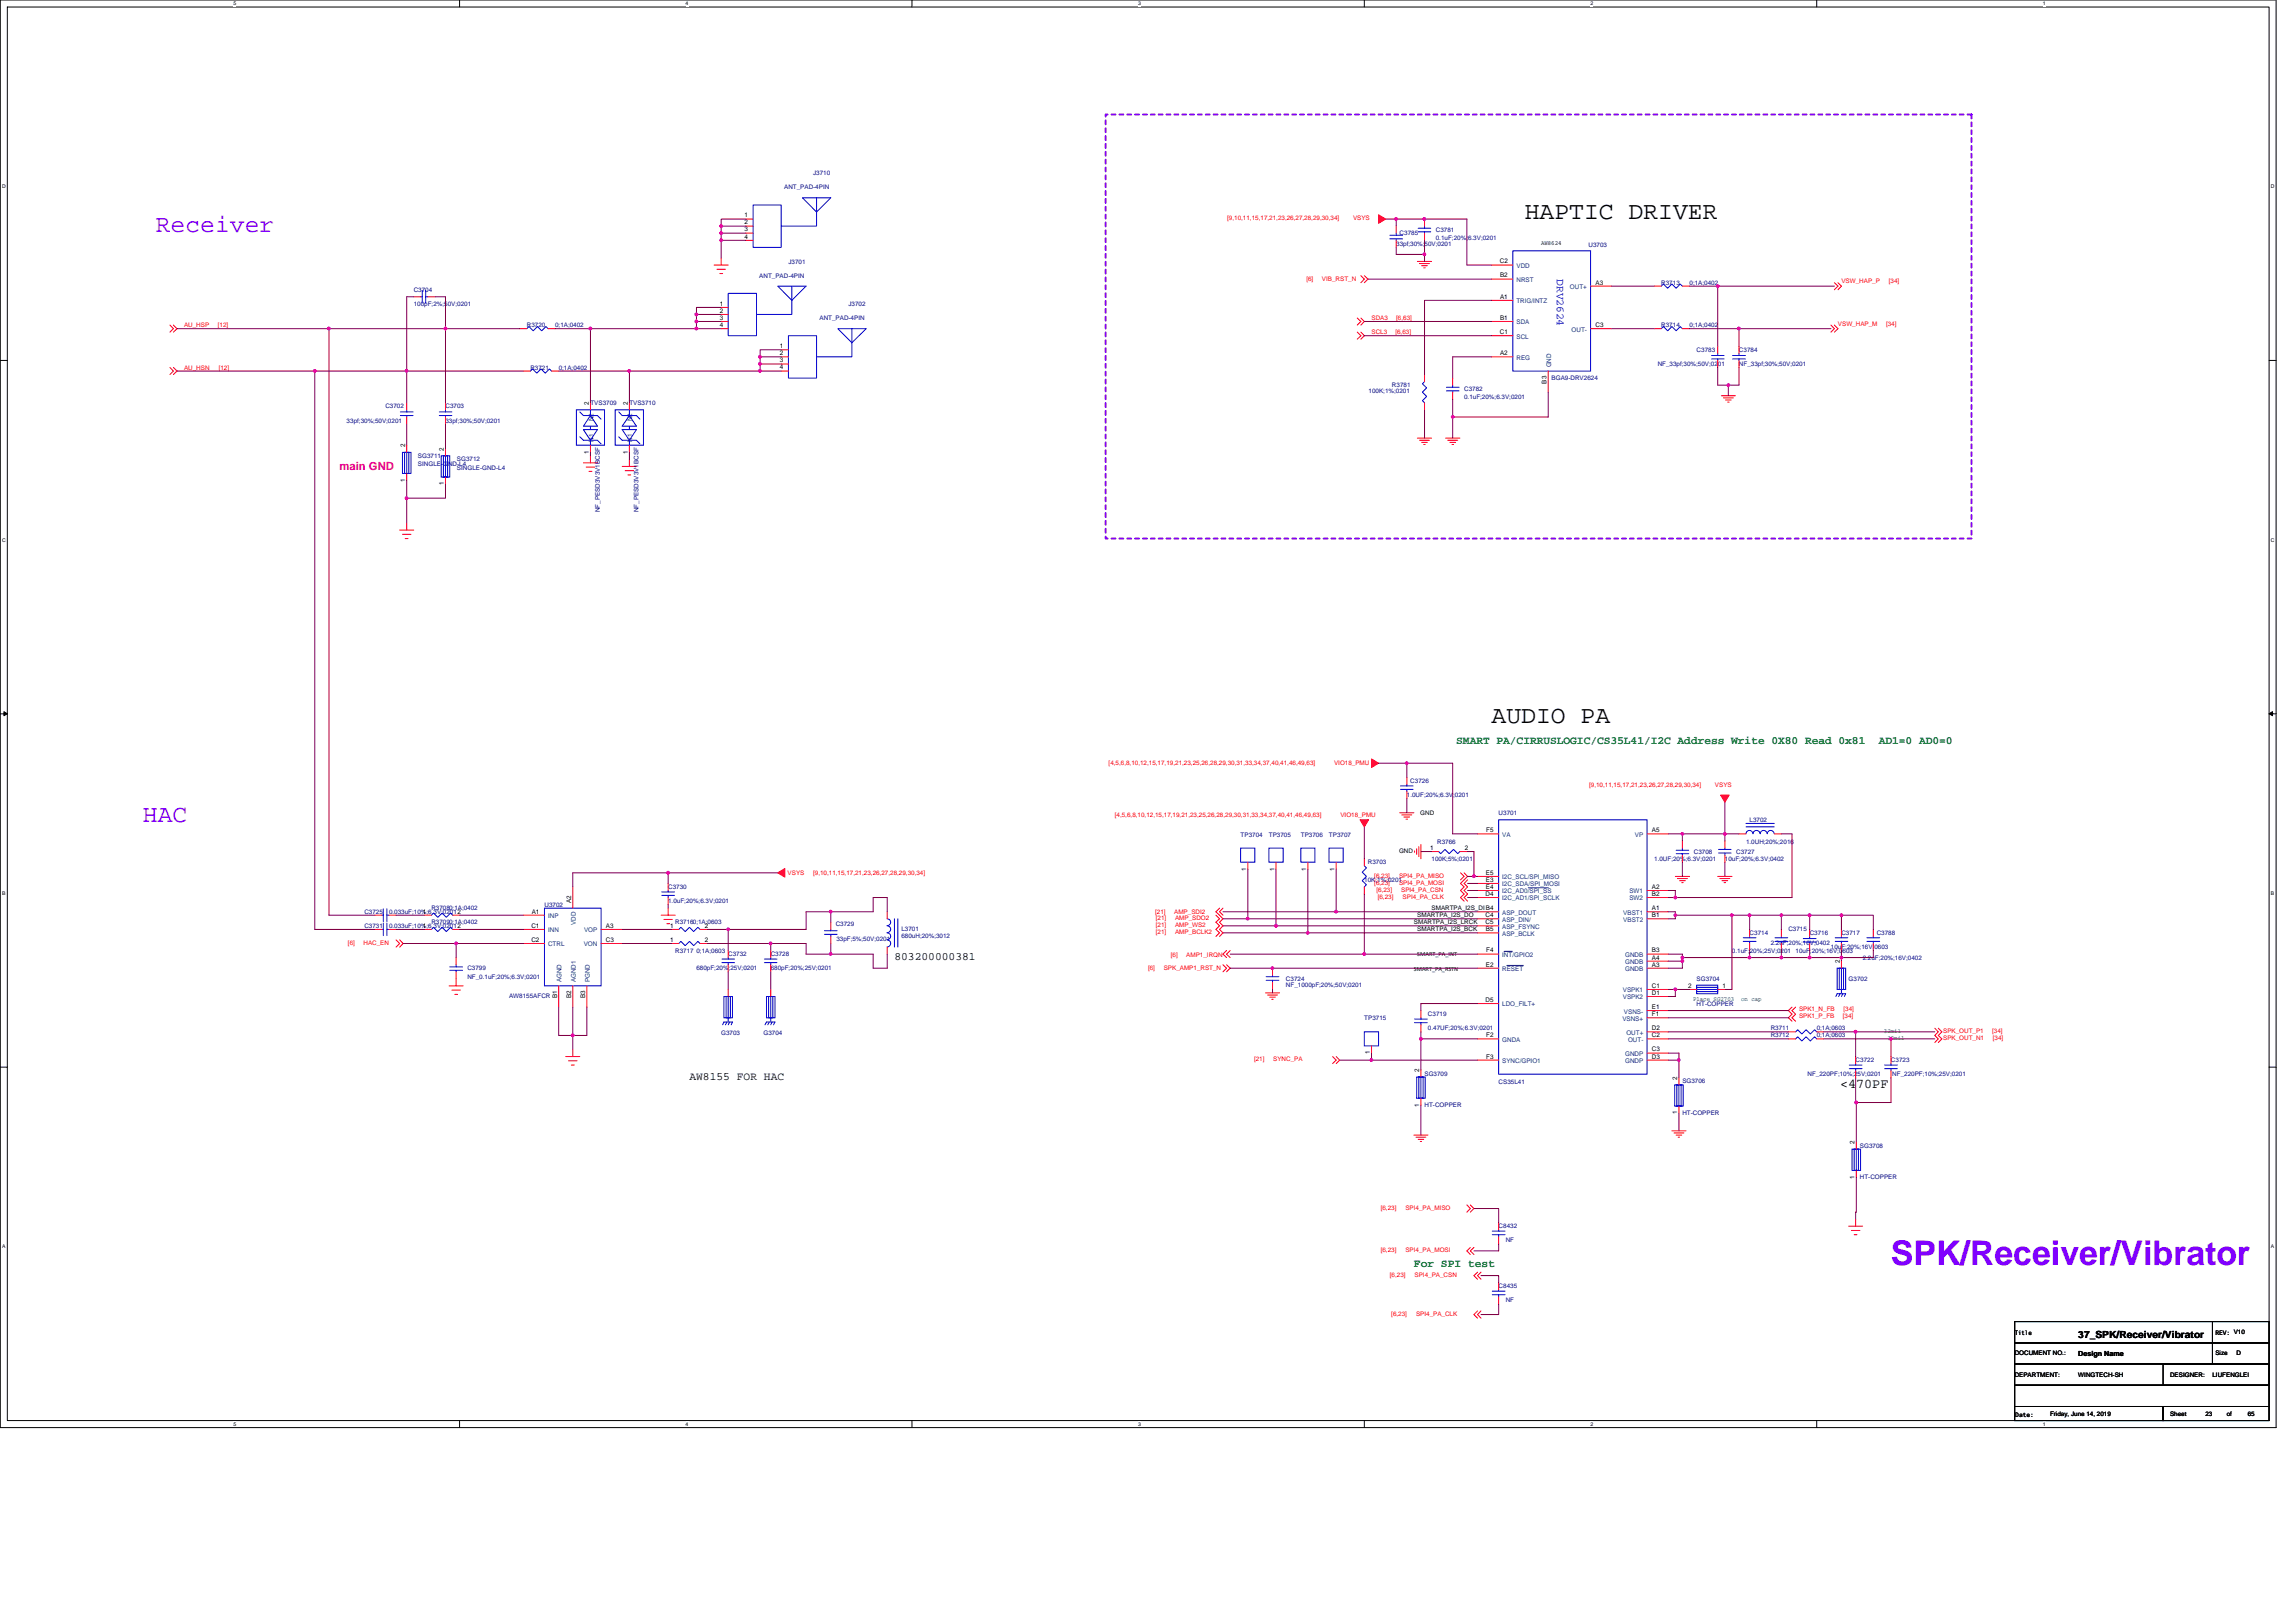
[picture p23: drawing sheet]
<svg xmlns="http://www.w3.org/2000/svg" width="297mm" height="210mm" viewBox="0 0 297 210" stroke-linecap="round" stroke-linejoin="round" font-family="sans-serif">
<defs><g id="words">
<text font-size="4.4" fill="#8000ff" x="244.6" y="163.6">SPK/Receiver/Vibrator</text>
<g font-size="3.2" fill="#8000ff">
<text x="20.1" y="30">Receiver</text>
<text x="18.5" y="106.4">HAC</text>
</g>
<g font-size="3.2">
<text x="197.3" y="28.3">HAPTIC DRIVER</text>
<text x="193" y="93.5">AUDIO PA</text>
</g>
<text font-size="1.7" x="238.1" y="140.8">&lt;470PF</text>
<text font-size="1.5" fill="#00f" x="201.4" y="36.1" transform="rotate(90 201.4 36.1)">DRV2624</text>
<text font-size="1.5" fill="#ff0080" x="43.9" y="60.8">main GND</text>
<g font-size="1.5" fill="#008000">
<text x="188.4" y="96.3">SMART PA/CIRRUSLOGIC/CS35L41/I2C Address Write 0X80 Read 0x81</text>
<text x="243.1" y="96.3">AD1=0 AD0=0</text>
<text x="182.9" y="164">For SPI test</text>
</g>
<g font-size="1.5">
<text x="115.7" y="124.1">803200000381</text>
<text x="89.2" y="139.7">AW8155 FOR HAC</text>
</g>
<text font-size="1.3" x="268.9" y="173.1">37_SPK/Receiver/Vibrator</text>
<text font-size=".9" x="268.9" y="175.5">Design Name</text>
<g font-size=".8" fill="#000080">
<text x="105.2" y="22.7">J3710</text>
<text x="101.4" y="24.5">ANT_PAD-4PIN</text>
<text x="185.8" y="30">C3781</text>
<text x="98.2" y="35.9">ANT_PAD-4PIN</text>
<text x="102" y="34.1">J3701</text>
<text x="180.6" y="31.8">33pf;30%;50V;0201</text>
<text x="181.1" y="30.4">C3785</text>
<text x="185.8" y="31.1">0.1uF;20%;6.3V;0201</text>
<text x="205.5" y="31.9">U3703</text>
<text x="53.5" y="37.7">C3704</text>
<text x="53.5" y="39.6">100pF;2%;50V;0201</text>
<text x="106" y="41.4">ANT_PAD-4PIN</text>
<text x="109.8" y="39.6">J3702</text>
<text x="214.9" y="36.8">R3713</text>
<text x="218.6" y="36.8">0;1A;0402</text>
<text x="68.2" y="42.3">R3720</text>
<text x="68.6" y="47.8">R3721</text>
<text x="71.8" y="42.3">0;1A;0402</text>
<text x="72.3" y="47.8">0;1A;0402</text>
<text x="214.5" y="47.3">NF_33pf;30%;50V;0201</text>
<text x="214.9" y="42.3">R3714</text>
<text x="218.6" y="42.3">0;1A;0402</text>
<text x="219.5" y="45.5">C3783</text>
<text x="225" y="45.5">C3784</text>
<text x="225" y="47.3">NF_33pf;30%;50V;0201</text>
<text x="49.9" y="52.8">C3702</text>
<text x="57.6" y="52.8">C3703</text>
<text x="76.4" y="52.4">TVS3709</text>
<text x="81.4" y="52.4">TVS3710</text>
<text x="177.1" y="50.9">100K;1%;0201</text>
<text x="180.1" y="50.1">R3781</text>
<text x="189.4" y="50.5">C3782</text>
<text x="189.4" y="51.6">0.1uF;20%;6.3V;0201</text>
<text x="200.7" y="49.2">BGA9-DRV2624</text>
<text x="44.8" y="54.7">33pf;30%;50V;0201</text>
<text x="54.1" y="59.2">SG3711</text>
<text x="57.6" y="54.7">33pf;30%;50V;0201</text>
<text x="59.1" y="59.7">SG3712</text>
<text x="54.1" y="60.3">SINGLE-GND-L4</text>
<text x="59.1" y="60.8">SINGLE-GND-L4</text>
<text x="77.6" y="66.3" transform="rotate(-90 77.6 66.3)">NF_PESD3V3V1BCSF</text>
<text x="82.6" y="66.3" transform="rotate(-90 82.6 66.3)">NF_PESD3V3V1BCSF</text>
<text x="182.5" y="101.3">C3726</text>
<text x="182" y="103.1">1.0UF;20%;6.3V;0201</text>
<text x="193.9" y="105.4">U3701</text>
<text x="226.4" y="106.3">L3702</text>
<text x="160.5" y="108.2">TP3704</text>
<text x="164.2" y="108.2">TP3705</text>
<text x="168.3" y="108.2">TP3706</text>
<text x="171.9" y="108.2">TP3707</text>
<text x="177" y="111.8">R3703</text>
<text x="185.2" y="111.4">100K;5%;0201</text>
<text x="185.9" y="109.2">R3766</text>
<text x="214" y="111.4">1.0UF;20%;6.3V;0201</text>
<text x="219.1" y="110.4">C3708</text>
<text x="223.2" y="111.4">10uF;20%;6.3V;0402</text>
<text x="224.6" y="110.4">C3727</text>
<text x="225.9" y="109.2">1.0UH;20%;2016</text>
<text x="47.1" y="118.2">C3725</text>
<text x="50.3" y="118.2">0.033uF;10%;6.3V;02012</text>
<text x="55.8" y="119.6">R37090;1A;0402</text>
<text x="55.8" y="117.8">R37080;1A;0402</text>
<text x="70.4" y="117.3">U3702</text>
<text x="86.4" y="115">C3730</text>
<text x="86.4" y="116.8">1.0uF;20%;6.3V;0201</text>
<text x="87.4" y="119.6">R37160;1A;0603</text>
<text x="108.1" y="119.8">C3729</text>
<text x="176.5" y="114.1">10K;1%;0201</text>
<text x="47.1" y="120">C3731</text>
<text x="50.3" y="120">0.033uF;10%;6.3V;02012</text>
<text x="60.5" y="125.5">C3799</text>
<text x="87.4" y="123.3">R3717 0;1A;0603</text>
<text x="90.1" y="125.5">680pF;20%;25V;0201</text>
<text x="94.2" y="123.7">C3732</text>
<text x="99.7" y="123.7">C3728</text>
<text x="99.7" y="125.5">680pF;20%;25V;0201</text>
<text x="108.2" y="121.8">33pF;5%;50V;0201</text>
<text x="116.6" y="120.5">L3701</text>
<text x="116.6" y="121.4">680uH;20%;3012</text>
<text x="224.1" y="123.3">0.1uF;20%;25V;0201</text>
<text x="226.4" y="121">C3714</text>
<text x="229.1" y="122.3">2.2uF;20%;16V;0402</text>
<text x="231.4" y="120.5">C3715</text>
<text x="232.3" y="123.3">10uF;20%;16V;0603</text>
<text x="234.1" y="121">C3716</text>
<text x="236.9" y="122.8">10uF;20%;16V;0603</text>
<text x="238.2" y="121">C3717</text>
<text x="241" y="124.2">2.2uF;20%;16V;0402</text>
<text x="242.8" y="121">C3788</text>
<text x="60.5" y="126.6">NF_0.1uF;20%;6.3V;0201</text>
<text x="65.9" y="129.2">AW8155AFCR</text>
<text x="166.4" y="126.9">C3724</text>
<text x="166.4" y="127.7">NF_1000pF;20%;50V;0201</text>
<text x="184.7" y="131.5">C3719</text>
<text x="219.5" y="126.9">SG3704</text>
<text x="219.5" y="130.2">HT-COPPER</text>
<text x="239.2" y="126.9">G3702</text>
<text x="93.3" y="133.9">G3703</text>
<text x="98.8" y="133.9">G3704</text>
<text x="176.5" y="132">TP3715</text>
<text x="184.7" y="133.3">0.47UF;20%;6.3V;0201</text>
<text x="229.1" y="133.3">R3711</text>
<text x="229.1" y="134.2">R3712</text>
<text x="235" y="133.3">0;1A;0603</text>
<text x="235" y="134.2">0;1A;0603</text>
<text x="240.1" y="137.4">C3722</text>
<text x="244.6" y="137.4">C3723</text>
<text x="184.3" y="139.1">SG3709</text>
<text x="184.3" y="143.3">HT-COPPER</text>
<text x="193.9" y="140.3">CS35L41</text>
<text x="217.7" y="140.2">SG3706</text>
<text x="233.8" y="139.1">NF_220PF;10%;25V;0201</text>
<text x="244.8" y="139.3">NF_220PF;10%;25V;0201</text>
<text x="217.7" y="144.3">HT-COPPER</text>
<text x="240.6" y="148.5">SG3708</text>
<text x="240.6" y="152.6">HT-COPPER</text>
<text x="193.9" y="158.9">C8432</text>
<text x="194.8" y="160.7">NF</text>
<text x="193.9" y="166.7">C8435</text>
<text x="194.8" y="168.5">NF</text>
</g>
<g font-size=".8">
<text x="96.3" y="28.1">1</text>
<text x="96.3" y="29">2</text>
<text x="96.3" y="30">3</text>
<text x="96.3" y="30.9">4</text>
<text x="194" y="34.1">C2</text>
<text x="194.1" y="35.9">B2</text>
<text x="199.4" y="31.7">AW8624</text>
<text x="93.1" y="39.6">1</text>
<text x="93.1" y="40.5">2</text>
<text x="93.1" y="41.4">3</text>
<text x="194.1" y="38.7">A1</text>
<text x="194.1" y="41.4">B1</text>
<text x="206.4" y="36.8">A3</text>
<text x="93.1" y="42.3">4</text>
<text x="100.9" y="45">1</text>
<text x="100.9" y="46">2</text>
<text x="100.9" y="46.9">3</text>
<text x="100.9" y="47.8">4</text>
<text x="194" y="43.2">C1</text>
<text x="194.1" y="46">A2</text>
<text x="206.4" y="42.3">C3</text>
<text x="76.2" y="52.4" transform="rotate(-90 76.2 52.4)">2</text>
<text x="81.2" y="52.4" transform="rotate(-90 81.2 52.4)">2</text>
<text x="200.1" y="49.6" transform="rotate(-90 200.1 49.6)">B3</text>
<text x="52.4" y="57.9" transform="rotate(-90 52.4 57.9)">2</text>
<text x="57.4" y="58.3" transform="rotate(-90 57.4 58.3)">2</text>
<text x="76.2" y="58.7" transform="rotate(-90 76.2 58.7)">1</text>
<text x="81.2" y="58.7" transform="rotate(-90 81.2 58.7)">1</text>
<text x="52.4" y="62.3" transform="rotate(-90 52.4 62.3)">1</text>
<text x="57.4" y="62.8" transform="rotate(-90 57.4 62.8)">1</text>
<text x="183.7" y="105.4">GND</text>
<text x="192.3" y="107.7">F5</text>
<text x="213.7" y="107.7">A5</text>
<text x="161.2" y="112.6" transform="rotate(-90 161.2 112.6)">1</text>
<text x="164.9" y="112.6" transform="rotate(-90 164.9 112.6)">1</text>
<text x="169" y="112.6" transform="rotate(-90 169 112.6)">1</text>
<text x="172.7" y="112.6" transform="rotate(-90 172.7 112.6)">1</text>
<text x="181" y="110.3">GND</text>
<text x="185" y="110">1</text>
<text x="189.5" y="110">2</text>
<text x="192.2" y="113.2">E5</text>
<text x="54.7" y="118.2">1</text>
<text x="68.8" y="118.2">A1</text>
<text x="73.9" y="116.9" transform="rotate(-90 73.9 116.9)">A2</text>
<text x="182.9" y="119.6">SMARTPA_I2S_LRCK</text>
<text x="183.4" y="118.7">SMARTPA_I2S_DO</text>
<text x="185.2" y="117.8">SMARTPA_I2S_DI B4</text>
<text x="192.2" y="118.7">C4</text>
<text x="192.2" y="119.6">C5</text>
<text x="192.2" y="115.9">D4</text>
<text x="192.2" y="114.1">E3</text>
<text x="192.2" y="115">E4</text>
<text x="213.7" y="115">A2</text>
<text x="213.7" y="115.9">B2</text>
<text x="213.7" y="117.8">A1</text>
<text x="213.7" y="118.7">B1</text>
<text x="54.7" y="120">1</text>
<text x="68.7" y="120">C1</text>
<text x="68.7" y="121.9">C2</text>
<text x="78.4" y="120">A3</text>
<text x="78.4" y="121.9">C3</text>
<text x="86.7" y="120">1</text>
<text x="86.7" y="121.9">1</text>
<text x="91.2" y="120">2</text>
<text x="91.2" y="121.9">2</text>
<text x="182.9" y="125.6">SMART_PA_RSTN</text>
<text x="183.4" y="123.7">SMART_PA_INT</text>
<text x="183.4" y="120.5">SMARTPA_I2S_BCK</text>
<text x="192.2" y="120.5">B5</text>
<text x="192.2" y="125.1">E2</text>
<text x="192.3" y="123.2">F4</text>
<text x="213.7" y="125.1">A3</text>
<text x="213.7" y="124.1">A4</text>
<text x="213.7" y="123.2">B3</text>
<text x="238" y="124.6" transform="rotate(-90 238 124.6)">2</text>
<text x="72.1" y="129.2" transform="rotate(-90 72.1 129.2)">B1</text>
<text x="73.9" y="129.2" transform="rotate(-90 73.9 129.2)">B2</text>
<text x="75.7" y="129.2" transform="rotate(-90 75.7 129.2)">B3</text>
<text x="192.2" y="129.6">D5</text>
<text x="213.7" y="130.5">E1</text>
<text x="213.7" y="127.8">C1</text>
<text x="213.7" y="128.7">D1</text>
<text x="213.7" y="131.5">F1</text>
<text x="218.4" y="127.8">2</text>
<text x="222.9" y="127.8">1</text>
<text x="177.2" y="136.4" transform="rotate(-90 177.2 136.4)">1</text>
<text x="192.3" y="134.2">F2</text>
<text x="192.3" y="136.9">F3</text>
<text x="213.7" y="136">C3</text>
<text x="213.7" y="136.9">D3</text>
<text x="213.7" y="134.2">C2</text>
<text x="213.7" y="133.3">D2</text>
<text x="183.6" y="143.2" transform="rotate(-90 183.6 143.2)">1</text>
<text x="183.6" y="138.7" transform="rotate(-90 183.6 138.7)">2</text>
<text x="217" y="139.7" transform="rotate(-90 217 139.7)">2</text>
<text x="217" y="144.2" transform="rotate(-90 217 144.2)">1</text>
<text x="239.9" y="148" transform="rotate(-90 239.9 148)">2</text>
<text x="239.9" y="152.5" transform="rotate(-90 239.9 152.5)">1</text>
<text x="260.6" y="172.7">Title</text>
<text x="286.6" y="172.7">REV: V10</text>
<text x="260.6" y="175.4">DOCUMENT NO.:</text>
<text x="260.6" y="178.1">DEPARTMENT:</text>
<text x="268.9" y="178.1">WINGTECH-SH</text>
<text x="280.8" y="178.1">DESIGNER:</text>
<text x="286.2" y="178.1">LIUFENGLEI</text>
<text x="286.6" y="175.4">Size</text>
<text x="289.3" y="175.4">D</text>
<text x="260.7" y="183.3">Date:</text>
<text x="265.2" y="183.2">Friday, June 14, 2019</text>
<text x="280.8" y="183.2">Sheet</text>
<text x="285.3" y="183.2">23</text>
<text x="288.1" y="183.2">of</text>
<text x="290.8" y="183.2">65</text>
</g>
<g font-size=".8" fill="#f00">
<text x="158.8" y="28.4">[9,10,11,15,17,21,23,26,27,28,29,30,34]</text>
<text x="175" y="28.4">VSYS</text>
<text x="169" y="36.4">[6]</text>
<text x="171" y="36.4">VIB_RST_N</text>
<text x="177.4" y="41.4">SDA3</text>
<text x="180.6" y="41.4">[6,63]</text>
<text x="238.2" y="36.7">VSW_HAP_P</text>
<text x="244.4" y="36.7">[34]</text>
<text x="23.8" y="42.3">AU_HSP</text>
<text x="23.8" y="47.8">AU_HSN</text>
<text x="28.2" y="42.3">[12]</text>
<text x="28.3" y="47.8">[12]</text>
<text x="177.4" y="43.2">SCL3</text>
<text x="180.5" y="43.2">[6,63]</text>
<text x="237.8" y="42.1">VSW_HAP_M</text>
<text x="244" y="42.1">[34]</text>
<text x="143.4" y="98.9">[4,5,6,8,10,12,15,17,19,21,23,25,26,28,29,30,31,33,34,37,40,41,46,49,63]</text>
<text x="172.6" y="98.9">VIO18_PMU</text>
<text x="205.6" y="101.9">[9,10,11,15,17,21,23,26,27,28,29,30,34]</text>
<text x="221.9" y="101.9">VSYS</text>
<text x="144.2" y="105.7">[4,5,6,8,10,12,15,17,19,21,23,25,26,28,29,30,31,33,34,37,40,41,46,49,63]</text>
<text x="173.4" y="105.7">VIO18_PMU</text>
<text x="101.9" y="113.2">VSYS</text>
<text x="105.2" y="113.2">[9,10,11,15,17,21,23,26,27,28,29,30,34]</text>
<text x="177.8" y="113.6">[6,23]</text>
<text x="181" y="113.6">SPI4_PA_MISO</text>
<text x="149.5" y="118.3">[21]</text>
<text x="149.5" y="119">[21]</text>
<text x="149.5" y="120">[21]</text>
<text x="151.9" y="118.3">AMP_SDI2</text>
<text x="152" y="119">AMP_SDO2</text>
<text x="152" y="120">AMP_WS2</text>
<text x="177.8" y="114.5">[6,23]</text>
<text x="178.1" y="115.4">[6,23]</text>
<text x="178.2" y="116.3">[6,23]</text>
<text x="181" y="114.5">SPI4_PA_MOSI</text>
<text x="181.3" y="115.4">SPI4_PA_CSN</text>
<text x="181.5" y="116.3">SPI4_PA_CLK</text>
<text x="45" y="122.3">[6]</text>
<text x="47" y="122.3">HAC_EN</text>
<text x="148.5" y="125.4">[6]</text>
<text x="149.5" y="120.9">[21]</text>
<text x="150.6" y="125.4">SPK_AMP1_RST_N</text>
<text x="151.5" y="123.8">[6]</text>
<text x="152" y="120.9">AMP_BCLK2</text>
<text x="153.5" y="123.8">AMP1_IRQN</text>
<text x="232.7" y="130.8">SPK1_N_FB</text>
<text x="232.7" y="131.7">SPK1_P_FB</text>
<text x="238.4" y="131.7">[34]</text>
<text x="238.5" y="130.8">[34]</text>
<text x="162.2" y="137.3">[21]</text>
<text x="164.7" y="137.3">SYNC_PA</text>
<text x="251.4" y="133.7">SPK_OUT_P1</text>
<text x="251.4" y="134.6">SPK_OUT_N1</text>
<text x="257.7" y="133.7">[34]</text>
<text x="257.8" y="134.6">[34]</text>
<text x="178.6" y="156.5">[6,23]</text>
<text x="181.8" y="156.5">SPI4_PA_MISO</text>
<text x="178.6" y="162">[6,23]</text>
<text x="179.8" y="165.2">[6,23]</text>
<text x="181.8" y="162">SPI4_PA_MOSI</text>
<text x="183" y="165.2">SPI4_PA_CSN</text>
<text x="180" y="170.2">[6,23]</text>
<text x="183.2" y="170.2">SPI4_PA_CLK</text>
</g>
<g font-size=".8" fill="#004080">
<text x="196.2" y="34.7">VDD</text>
<text x="196.2" y="39.2">TRIG/INTZ</text>
<text x="196.2" y="42">SDA</text>
<text x="196.2" y="36.5">NRST</text>
<text x="203.1" y="37.4">OUT+</text>
<text x="196.2" y="46.5">REG</text>
<text x="196.2" y="43.8">SCL</text>
<text x="200.7" y="47.5" transform="rotate(-90 200.7 47.5)">GND</text>
<text x="203.3" y="42.9">OUT-</text>
<text x="76.8" y="57.1" transform="rotate(-90 76.8 57.1)">N1</text>
<text x="76.8" y="54.5" transform="rotate(-90 76.8 54.5)">N2</text>
<text x="81.8" y="57.1" transform="rotate(-90 81.8 57.1)">N1</text>
<text x="81.8" y="54.5" transform="rotate(-90 81.8 54.5)">N2</text>
<text x="194.3" y="113.8">I2C_SCL/SPI_MISO</text>
<text x="194.3" y="108.3">VA</text>
<text x="211.5" y="108.3">VP</text>
<text x="70.9" y="118.8">INP</text>
<text x="74.5" y="119.7" transform="rotate(-90 74.5 119.7)">VDD</text>
<text x="194.3" y="118.3">ASP_DOUT</text>
<text x="194.3" y="119.3">ASP_DIN/</text>
<text x="194.3" y="116.5">I2C_AD1/SPI_SCLK</text>
<text x="194.3" y="114.7">I2C_SDA/SPI_MOSI</text>
<text x="194.3" y="115.6">I2C_AD0/SPI_SS</text>
<text x="210" y="118.3">VBST1</text>
<text x="210" y="119.3">VBST2</text>
<text x="210.8" y="115.6">SW1</text>
<text x="210.8" y="116.5">SW2</text>
<text x="70.9" y="120.6">INN</text>
<text x="70.9" y="122.4">CTRL</text>
<text x="75.5" y="122.4">VON</text>
<text x="75.6" y="120.6">VOP</text>
<text x="194.3" y="121.1">ASP_BCLK</text>
<text x="194.3" y="120.2">ASP_FSYNC</text>
<text x="194.3" y="125.6">RESET</text>
<text x="194.3" y="123.8">INT/GPIO2</text>
<text x="210.2" y="125.6">GNDB</text>
<text x="210.2" y="124.7">GNDB</text>
<text x="210.2" y="123.8">GNDB</text>
<text x="72.7" y="127.1" transform="rotate(-90 72.7 127.1)">AGND</text>
<text x="74.5" y="127.1" transform="rotate(-90 74.5 127.1)">AGND1</text>
<text x="76.3" y="127.1" transform="rotate(-90 76.3 127.1)">PGND</text>
<text x="194.3" y="130.2">LDO_FILT+</text>
<text x="209.9" y="128.4">VSPK1</text>
<text x="209.9" y="129.3">VSPK2</text>
<text x="210.1" y="131.1">VSNS-</text>
<text x="194.3" y="134.8">GNDA</text>
<text x="194.3" y="137.5">SYNC/GPIO1</text>
<text x="209.9" y="132.1">VSNS+</text>
<text x="210.2" y="136.6">GNDP</text>
<text x="210.2" y="137.5">GNDP</text>
<text x="210.4" y="133.9">OUT+</text>
<text x="210.6" y="134.8">OUT-</text>
</g>
<g font-size=".8" fill="#008000">
<text x="219" y="129.6">Place SG2703</text>
<text x="225.3" y="129.6">on cap</text>
<text x="243.7" y="133.7">32mil</text>
<text x="244.2" y="134.6">32mil</text>
</g>
<g font-size=".7">
<text x="30.2" y=".7">5</text>
<text x="88.7" y=".7">4</text>
<text x="147.2" y=".7">3</text>
<text x="205.8" y=".7">2</text>
<text x="264.3" y=".7">1</text>
<text x=".3" y="24.4">D</text>
<text x="293.8" y="24.4">D</text>
<text x=".3" y="70.1">C</text>
<text x="293.8" y="70.1">C</text>
<text x=".3" y="115.8">B</text>
<text x="293.8" y="115.8">B</text>
<text x=".3" y="161.5">A</text>
<text x="293.8" y="161.5">A</text>
<text x="30.2" y="184.5">5</text>
<text x="88.7" y="184.5">4</text>
<text x="147.2" y="184.5">3</text>
<text x="205.8" y="184.5">2</text>
<text x="264.3" y="184.5">1</text>
</g>
</g></defs>
<path d="M0 0h294.5v184.7h-294.5zM.9 .9h292.7v182.9h-292.7z" fill="none" stroke="#000" stroke-width=".13"/>
<g fill="#fff">
<path d="M30.2 .1h.4v.7h-.4z"/>
<path d="M30.2 183.9h.4v.7h-.4z"/>
</g>
<path d="M59.5 0v.9M59.5 183.8v.9" fill="none" stroke="#000" stroke-width=".13"/>
<g fill="#fff">
<path d="M88.7 .1h.4v.7h-.4z"/>
<path d="M88.7 183.9h.4v.7h-.4z"/>
</g>
<path d="M118 0v.9M118 183.8v.9" fill="none" stroke="#000" stroke-width=".13"/>
<g fill="#fff">
<path d="M147.2 .1h.4v.7h-.4z"/>
<path d="M147.2 183.9h.4v.7h-.4z"/>
</g>
<path d="M176.5 0v.9M176.5 183.8v.9" fill="none" stroke="#000" stroke-width=".13"/>
<g fill="#fff">
<path d="M205.8 .1h.3v.7h-.3z"/>
<path d="M205.8 183.9h.3v.7h-.3z"/>
</g>
<path d="M235 0v.9M235 183.8v.9" fill="none" stroke="#000" stroke-width=".13"/>
<g fill="#fff">
<path d="M264.3 .1h.3v.7h-.3z"/>
<path d="M264.3 183.9h.3v.7h-.3z"/>
<path d="M.3 23.8h.4v.7h-.4z"/>
<path d="M293.8 23.8h.5v.7h-.5z"/>
<path d="M.3 69.5h.4v.7h-.4z"/>
<path d="M293.8 69.5h.5v.7h-.5z"/>
</g>
<path d="M0 46.6h.9M293.6 46.6h.9" fill="none" stroke="#000" stroke-width=".13"/>
<g fill="#fff">
<path d="M.3 115.2h.4v.8h-.4z"/>
<path d="M293.8 115.2h.4v.8h-.4z"/>
</g>
<path d="M0 92.4h.9M293.6 92.4h.9" fill="none" stroke="#000" stroke-width=".13"/>
<path d="M.5 92.1l.4 .3-.4 .2zM293.6 92.4l.4-.3v.5z" fill="#000" stroke="#000" stroke-width=".13"/>
<g fill="#fff">
<path d="M.3 160.9h.4v.8h-.4z"/>
<path d="M293.8 160.9h.4v.8h-.4z"/>
</g>
<path d="M0 138.1h.9M293.6 138.1h.9M260.6 171h25.6v2.7h-25.6zM260.6 173.7h25.6v2.8h-25.6zM260.6 179.2h33v2.8h-33zM260.6 176.5h33v2.7h-33zM279.8 176.5h13.8v2.7h-13.8zM286.2 171h7.4v2.7h-7.4zM286.2 173.7h7.4v2.8h-7.4zM260.6 182h19.2v1.8h-19.2zM279.8 182h13.8v1.8h-13.8z" fill="none" stroke="#000" stroke-width=".13"/>
<path d="M143 14.8h112.1v54.9h-112.1z" fill="none" stroke="#8000ff" stroke-width=".25" stroke-dasharray=".5 .5"/>
<g fill="none" stroke="#f00" stroke-width=".13">
<path d="M53.5 38.4h.9M55.3 38.4h1M92.4 34.3h1.8M92.7 34.8h1.1M93.1 35.4h.4M93.3 39.8h.9M93.3 33.4v.9M96.5 28.3h.9M96.5 29.3h.9M96.5 30.2h.9M96.5 31.1h.9M176.1 35.7l.4 .4-.4 .5"/>
<path d="M176.5 35.7l.5 .4-.5 .5M180.6 31.1v.9M180.6 29.3v.9M183.4 33.8h1.8M183.6 34.1h1.3M183.9 34.4h.8M184.2 34.6h.2M184.3 30.2v.9M184.3 28.3v1M193 38.9h2.7M193 36.1h2.7M193 34.3h2.7"/>
<path d="M205.8 37h2.7M214 37h.9M217.7 37h.9M237.3 36.6l.5 .4-.5 .5M237.8 36.6l.4 .4-.4 .5M22 42.1l.4 .4-.4 .5M22 47.5l.4 .5-.4 .5M22.4 42.1l.5 .4-.5 .5M22.4 47.5l.5 .5-.5 .5M52.6 57.6v.9M52.6 54v.9M52.6 52.1v.9"/>
<path d="M57.6 58.1v.9M57.6 54v.9M57.6 52.1v.9M67.2 42.5h1M67.7 48h.9M70.9 42.5h.9M71.3 48h1M75.5 59.9h1.8M76.4 59v.9M76.4 57.6v.9M76.4 52.1v.9M81.4 59.4v.9"/>
<path d="M81.4 57.6v.9M81.4 52.1v.9M93.3 40.7h.9M93.3 41.6h.9M93.3 42.5h.9M101.1 45.3h.9M101.1 46.2h.9M101.1 47.1h.9M101.1 48h.9M175.6 41.1l.5 .5-.5 .5M175.6 43l.5 .4-.5 .5M176.1 41.1l.4 .5-.4 .5"/>
<path d="M176.1 43l.4 .4-.4 .5M183.4 56.7h1.8M183.6 57h1.3M183.9 57.2h.8M184.2 57.5h.2M184.3 48.5v.9M184.3 52.1v.9M187 56.7h1.9M187.3 57h1.3M187.6 57.2h.7M187.9 57.5h.1M187.9 50.7v1"/>
<path d="M187.9 48.9v.9M193 46.2h2.7M193 41.6h2.7M193 43.4h2.7M200.3 48v2.7M205.8 42.5h2.7M214 42.5h.9M217.7 42.5h.9M222.2 46.6v.9M222.2 44.8v.9M222.7 51.2h1.8M223 51.5h1.2"/>
<path d="M223.2 51.8h.8M223.5 52h.2M225 46.6v.9M225 44.8v.9M236.9 42.1l.4 .4-.4 .5M237.3 42.1l.5 .4-.5 .5M51.7 68.6h1.8M52.1 69.1h1.1M52.4 69.7h.4M52.6 67.7v.9M52.6 61.3v.9M57.6 61.7v.9"/>
<path d="M75.8 60.4h1.1M76.2 61h.4M80.5 60.3h1.8M80.9 60.9h1.1M81.2 61.4h.4M48.5 118.4h.9M50.3 118.4h.9M54.9 118.4h.9M58.6 118.4h.9M67.7 118.4h2.7M74.1 114.7v2.8M85.5 118.4h1.9"/>
<path d="M85.9 119h1.1M86.3 119.5h.3M86.4 117.5v.9M86.4 114.3v.9M86.4 116.1v.9M107.5 119.3v.9M114.8 118v.9M157.3 118.4l.5 .5-.5 .4 .5 .5-.5 .4 .5 .5-.5 .5M157.8 117.5l-.5 .5 .9 .9-.4 .4 .4 .5-.4 .4 .4 .5-.4 .5M158.2 117.5l-.4 .5 .4 .4M161.4 111.5v1M165.1 111.5v1"/>
<path d="M169.2 111.5v1M172.9 111.5v1M176.5 111.1v.9M176.5 114.7v1M181.1 105.2h1.8M181.4 105.4h1.2M181.6 105.7h.8M181.9 106h.2M182 100.6v.9M182 102.4v.9M183 110.1v.2M183.3 109.8v.8"/>
<path d="M183.6 109.5v1.3M183.8 109.3v1.8M185.2 110.2h.9M188.9 110.2h.9M189 112.9l.4 .5-.4 .4M189.4 112.9l.5 .5-.9 .9 .4 .4-.4 .5 .4 .5-.4 .4 .4 .5M189.9 113.8l-.5 .5 .5 .4-.5 .5 .5 .5-.5 .4 .5 .5M191.2 118h2.7M191.2 118.9h2.7M191.2 119.8h2.7M191.2 116.1h2.7M191.2 114.3h2.7"/>
<path d="M191.2 115.2h2.7M191.2 113.4h2.7M191.2 107.9h2.7M213.1 118h2.7M213.1 115.2h2.7M213.1 107.9h2.7M213.1 118.9h2.7M213.1 116.1h2.7M216.7 113.4h1.9M217 113.7h1.3M217.3 113.9h.7M217.6 114.2h.2"/>
<path d="M217.7 110.6v.9M217.7 108.8v.9M222.2 113.4h1.9M222.5 113.7h1.3M222.8 113.9h.7M223.1 114.2h.1M223.2 108.8v.9M223.2 110.6v.9M225 107.9h.9M229.5 107.9h1M48.5 120.2h.9M50.3 120.2h.9"/>
<path d="M51.2 121.6l.5 .5-.5 .4M51.7 121.6l.5 .5-.5 .4M54.9 120.2h.9M58.1 127.6h1.8M58.5 128.1h1.1M58.6 120.2h.9M58.8 128.7h.4M59 125.7v1.9M59 123.9v.9M67.7 120.2h2.7M67.7 122.1h2.7M72.3 127.6v2.7"/>
<path d="M73.2 136.7h1.8M73.6 137.2h1.1M73.9 137.8h.4M74.1 135.8v.9M74.1 127.6v2.7M75.9 127.6v2.7M77.8 120.2h2.7M77.8 122.1h2.7M86.9 120.2h.9M86.9 122.1h.9M90.6 120.2h.9M90.6 122.1h.9"/>
<path d="M94.2 123v.9M94.2 124.8v.9M94.2 128v.9M99.7 123v.9M99.7 124.8v.9M99.7 128v.9M107.5 121.2v.9M114.8 122.5v.9M158.2 124.8l.5 .5-.5 .4M158.7 123l-.5 .4 .5 .5M158.7 124.8l.4 .5-.4 .4M159.1 123l-.4 .4 .4 .5"/>
<path d="M163.7 128.5h1.8M164 128.7h1.3M164.3 129h.7M164.5 129.3h.2M164.6 125.3v.9M164.6 127.1v.9M172.4 136.7l.5 .5-.5 .4M172.9 136.7l.4 .5-.4 .4M177.4 135.3v.9M183.8 130.7v1M183.8 132.6v.9M183.8 138.4v.9"/>
<path d="M191.2 120.7h2.7M191.2 129.8h2.7M191.2 125.3h2.7M191.2 134.4h2.7M191.2 137.2h2.7M191.2 123.4h2.7M213.1 125.3h2.7M213.1 124.4h2.7M213.1 123.4h2.7M213.1 128h2.7M213.1 134.4h2.7M213.1 136.2h2.7"/>
<path d="M213.1 128.9h2.7M213.1 133.5h2.7M213.1 137.2h2.7M213.1 130.7h2.7M213.1 131.7h2.7M217.2 139.4v1M218.6 128h.9M222.2 128h1M226.4 120.2v1M226.4 122.1v.9M230.5 120.2v1M230.5 122.1v.9"/>
<path d="M231.4 133.5h.9M231.4 134.4h.9M231.8 130.3l-.4 .4 .4 .5-.4 .5 .4 .4M232.3 130.3l-.5 .4 .5 .5-.5 .5 .5 .4M234.1 122.1v.9M234.1 120.2v1M235 133.5h.9M235 134.4h.9M238.2 120.2v1M238.2 122.1v.9M238.2 124.4v.9M240.1 136.7v.9"/>
<path d="M240.1 138.5v.9M242.4 120.2v1M242.4 122.1v.9M244.6 136.7v.9M244.6 138.5v.9M250.3 133l.5 .5-.5 .5 .5 .4-.5 .5M250.8 133l.4 .5-.4 .5 .4 .4-.4 .5M182.9 146.9h1.8M183.2 147.1h1.3M183.5 147.4h.7M183.7 147.7h.2M183.8 142.1v.9"/>
<path d="M189.8 155.9l.4 .5-.4 .4M190.2 155.9l.5 .5-.5 .4M193.9 158.2v.9M216.3 146.3h1.8M216.6 146.6h1.2M216.8 146.9h.8M217.1 147.1h.2M217.2 143.1v.9M239.2 158.6h1.8M239.5 159.2h1.1M239.9 159.7h.3M240.1 157.7v.9"/>
<path d="M240.2 151.4v.9M240.2 147.8v.9M190.2 161.4l-.4 .4 .4 .5M190.7 161.4l-.5 .4 .5 .5M191.2 164.6l-.5 .4 .5 .5M191.2 169.6l-.5 .5 .5 .4M191.6 164.6l-.4 .4 .4 .5M191.6 169.6l-.4 .5 .4 .4M193.9 160v.9M193.9 166v.9M193.9 167.8v.9"/>
</g>
<g fill="#f00" stroke="#f00" stroke-width=".13">
<path d="M178.3 27.8l1 .5-1 .6z"/>
<path d="M177.4 98.2l.9 .5-.9 .6z"/>
<path d="M222.6 102.9h1.1l-.5 .9z"/>
<path d="M176 106.1h1.1l-.6 .9z"/>
<path d="M100.6 112.9l.9-.5v1.1z"/>
</g>
<g fill="none" stroke="#00f" stroke-width=".13">
<path d="M54.4 38.4h.2M54.6 37.6v1.6M55.1 37.6v1.6M55.1 38.4h.2M97.4 29.3h.1M100.6 37h3.7l-1.9 1.9zM102.4 37v3.7h-4.5v-2.7h-3.7v5.4h3.7v-2.7M103.8 25.6h3.7l-1.9 1.8zM105.6 25.6v3.7h-4.5v-2.8h-3.7v5.5h3.7v-2.7M179.8 30.4h1.7M179.8 30.9h1.7M180.6 30.9v.2"/>
<path d="M180.6 30.2v.2M183.5 29.5h1.6M183.5 30h1.6M184.3 30v.2M184.3 29.3v.2M195.7 32.4h10.1v15.6h-10.1zM214.9 37l.3-.3 .5 .6 .6-.6 .5 .6 .6-.6 .3 .3M51.8 53.3h1.6M51.8 53.8h1.6M52.1 58.5h1.1v2.8h-1.1zM52.3 58.5h.6v2.8h-.6zM52.6 58.5v2.8"/>
<path d="M52.6 53.8v.2M52.6 53v.3M56.8 53.3h1.7M56.8 53.8h1.7M57.1 59h1.1v2.7h-1.1zM57.4 59h.5v2.7h-.5zM57.6 59v2.7M57.6 53.8v.2M57.6 53v.3M68.2 42.5l.2-.3 .6 .6 .5-.6 .6 .6 .5-.6 .3 .3M68.6 48l.3-.3 .5 .6 .6-.6 .5 .6 .6-.6 .2 .3M74.6 53h3.6v4.6h-3.6z"/>
<path d="M75 53.3l.5 .5h1.8l.5 .4M75 56.5l.5 .5h1.8l.5 .4M76.4 53.8l.9 1.3h-1.8zM76.4 53v.8M76.4 55.1v.5M76.4 57l.9-1.4h-1.8l.9 1.4v.6M79.6 53h3.6v4.6h-3.6zM80 53.3l.5 .5h1.8l.5 .4M80 56.5l.5 .5h1.8l.5 .4M81.4 53v.8M81.4 55.1v.5M81.4 57l.9-1.4h-1.8l.9 1.4v.6"/>
<path d="M81.4 53.8l.9 1.3h-1.8zM94.2 40.7h.1M102 46.2h.1M108.4 42.5h3.7l-1.9 1.8zM110.2 42.5v3.7h-4.6v-2.8h-3.6v5.5h3.6v-2.7M184.3 49.4l-.3 .3 .6 .5-.6 .5 .6 .6-.6 .5 .3 .3M187.1 50.1h1.7M187.1 50.6h1.7M187.9 50.6v.1M187.9 49.8v.3M214.9 42.5l.3-.3 .5 .6 .6-.6 .5 .6 .6-.6 .3 .3M221.4 46h1.7"/>
<path d="M221.4 46.4h1.7M222.2 46.4v.2M222.2 45.7v.3M224.2 46h1.6M224.2 46.4h1.6M225 46.4v.2M225 45.7v.3M49.4 118.4h.2M49.6 119.4v1.7M49.6 117.6v1.6M50.1 118.4h.2M50.1 119.4v1.7"/>
<path d="M50.1 117.6v1.6M55.8 118.4l.3-.3 .5 .6 .6-.6 .5 .6 .6-.6 .3 .3M70.4 117.5h7.4v10.1h-7.4zM85.6 115.8h1.7M85.6 115.4h1.7M86.4 115.2v.2M86.4 115.8v.3M114.8 118.9a.44 .44 0 0 1 .4 .4 .44 .44 0 0 1-.4 .5 .46 .46 0 0 1 .4 .4 .46 .46 0 0 1-.4 .5M115.7 118.9v3.6M116.2 118.9v3.6M160.5 109.7h1.8v1.8h-1.8zM164.2 109.7h1.8v1.8h-1.8z"/>
<path d="M168.3 109.7h1.8v1.8h-1.8zM171.9 109.7h1.9v1.8h-1.9zM176.5 112l.3 .3-.6 .5 .6 .6-.6 .5 .6 .6-.3 .2M181.2 102.1h1.6M181.2 101.7h1.6M182 101.5v.2M182 102.1v.3M186.1 110.2l.3 .2 .5-.5 .6 .5 .5-.5 .6 .5 .3-.2M193.9 106.1h19.2v32.9h-19.2zM216.8 110h1.7M216.8 110.4h1.7M217.7 110.4v.2"/>
<path d="M217.7 109.7v.3M222.3 110.4h1.7M222.3 109.9h1.7M223.2 109.7v.2M223.2 110.4v.2M225.9 107h3.6M225.9 106.5h3.6M225.9 107.9a.45 .45 0 0 1 .4-.5 .45 .45 0 0 1 .5 .5 .47 .47 0 0 1 .4-.5 .47 .47 0 0 1 .5 .5M227.7 107.9a.45 .45 0 0 1 .5-.5 .45 .45 0 0 1 .4 .5 .46 .46 0 0 1 .5-.5 .46 .46 0 0 1 .4 .5M49.4 120.2h.2M50.1 120.2h.2M55.8 120.2l.3-.2 .5 .5 .6-.5 .5 .5 .6-.5 .3 .2"/>
<path d="M58.2 125.1h1.6M58.2 125.5h1.6M59 125.5v.2M59 124.8v.3M87.8 120.2l.3-.2 .5 .5 .6-.5 .5 .5 .6-.5 .3 .2M87.8 122.1l.3-.3 .5 .5 .6-.5 .5 .5 .6-.5 .3 .3M93.4 124.5h1.6M93.4 124.1h1.6M93.5 132.6l.2-.4h1.1l-.2 .4M93.7 128.9h1.1v2.8h-1.1zM93.9 128.9h.6v2.8h-.6zM94 132.2l-.2 .4"/>
<path d="M94.2 123.9v.2M94.2 124.5v.3M94.2 128.9v3.2M94.4 132.2l-.2 .4M98.9 124.5h1.6M98.9 124.1h1.6M99 132.6l.2-.4h1.1l-.2 .4M99.2 128.9h1.1v2.8h-1.1zM99.4 128.9h.6v2.8h-.6zM99.5 132.2l-.2 .4M99.7 123.9v.2M99.7 124.5v.3"/>
<path d="M99.7 128.9v3.2M99.9 132.2l-.2 .4M106.7 120.9h1.6M106.7 120.4h1.6M107.5 120.2v.2M107.5 120.9v.3M114.8 120.7a.44 .44 0 0 1 .4 .4 .44 .44 0 0 1-.4 .5M114.8 121.6a.46 .46 0 0 1 .4 .5 .46 .46 0 0 1-.4 .4M163.8 126.8h1.7M163.8 126.4h1.7M164.6 126.2v.2M164.6 126.8v.3"/>
<path d="M176.5 133.5h1.8v1.8h-1.8zM183 132.3h1.7M183 131.8h1.7M183.3 139.3h1.1v2.8h-1.1zM183.6 139.3h.5v2.8h-.5zM183.8 131.7v.1M183.8 132.3v.3M183.8 139.3v2.8M219.5 128h2.7M219.5 127.7h2.7v.6h-2.7zM219.5 127.5h2.7v1.1h-2.7zM225.5 121.8h1.7"/>
<path d="M225.5 121.3h1.7M226.4 121.2v.1M226.4 121.8v.3M229.6 121.8h1.7M229.6 121.3h1.7M230.5 121.2v.1M230.5 121.8v.3M232.3 133.5l.3-.3 .5 .6 .6-.6 .5 .6 .6-.6 .2 .3M232.3 134.4l.3-.3 .5 .6 .6-.6 .5 .6 .6-.6 .2 .3M233.3 121.4h1.6M233.3 121.9h1.6M234.1 121.9v.2"/>
<path d="M234.1 121.2v.2M237.4 121.8h1.7M237.4 121.3h1.7M237.5 128.9l.2-.3h1.1l-.2 .3M237.7 125.3h1.1v2.7h-1.1zM238 125.3h.5v2.7h-.5zM238.1 128.6l-.2 .3M238.2 121.2v.1M238.2 121.8v.3M238.2 125.3v3.2M238.4 128.6l-.2 .3M239.2 138.3h1.7"/>
<path d="M239.2 137.8h1.7M240.1 137.6v.2M240.1 138.3v.2M241.5 121.8h1.7M241.5 121.3h1.7M242.4 121.2v.1M242.4 121.8v.3M243.8 138.3h1.7M243.8 137.8h1.7M244.6 137.6v.2M244.6 138.3v.2M193.1 159.7h1.6"/>
<path d="M193.1 159.3h1.6M193.9 159.1v.2M193.9 159.7v.3M216.7 140.4h1.1v2.7h-1.1zM216.9 140.4h.6v2.7h-.6zM217.2 140.4v2.7M239.6 148.7h1.1v2.7h-1.1zM239.9 148.7h.5v2.7h-.5zM240.2 148.7v2.7M193.1 167.5h1.6M193.1 167h1.6M193.9 166.9v.1"/>
<path d="M193.9 167.5v.3"/>
</g>
<path d="M197.7 114.9h2.6M194.6 123.1h1.1M194.9 124.9h2.2" fill="none" stroke="#004080" stroke-width=".13"/>
<g fill="none" stroke="#800040" stroke-width=".13">
<path d="M53.5 38.4h-.9v9.6h-29.7M56.3 38.4h1.3v4.1M93.3 30.2h3.2M93.3 31.1h3.2M93.3 30.2v.9M93.3 39.8h-3.2v.9M93.3 31.1v2.3M96.5 28.3h-3.2v1M96.5 29.3h-3.2v.9M177 36.1h16M179.3 28.3h1.3M180.6 28.3h9.2v6h3.2"/>
<path d="M180.6 28.3v1M180.6 32v.9h3.7M184.3 32.9v.9M184.3 31.1v1.8M193 38.9h-8.7v9.6M208.5 37h5.5M218.6 37h3.6M222.2 37h15.1M222.2 37v7.8M22.9 42.5h34.7M40.7 48v72.2h7.8M42.6 42.5v75.9h5.9"/>
<path d="M52.6 54.9v2.7M57.6 42.5h9.6M57.6 42.5v9.6M57.6 54.9v3.2M67.7 48h-15.1v4.1M71.8 42.5h4.6M72.3 48h9.1M76.4 58.5v.5M81.4 58.5v.9M90.1 40.7v.9M90.1 41.6v.9M90.1 40.7h3.2"/>
<path d="M90.1 41.6h3.2M93.3 42.5h-16.9v9.6M98.3 46.2h2.8M98.3 46.2v.9M101.1 45.3h-2.8v.9M101.1 47.1h-2.8v.9M101.1 48h-19.7v4.1M176.5 41.6h16.5M176.5 43.4h16.5M184.3 53v3.7M187.9 54v2.7M187.9 51.7v2.3"/>
<path d="M193 46.2h-5.1v2.7M200.3 50.7v3.3h-12.4M208.5 42.5h5.5M218.6 42.5h6.4M222.2 47.5v2.3h1.4M223.6 49.8v1.4M225 42.5h11.9M225 42.5v2.3M225 47.5v2.3h-1.4M52.6 62.2v2.3M52.6 64.5v3.2M57.6 62.6v1.9h-5"/>
<path d="M178.3 98.7h3.7M182 98.7v1.9M182 98.7h5.9v9.2h3.3M51.2 118.4h3.7M59.5 118.4h8.2M86.4 112.9h-12.3v1.8M86.4 117v.5M100.6 112.9h-14.2v1.4M107.5 118h-3.2v2.2h-10.1M107.5 118v1.3M107.5 118h5.5v-1.9h1.8v1.9M158.2 118h14.7"/>
<path d="M158.2 118.9h3.2M158.2 119.8h6.9M161.4 112.5v6.4M161.4 118.9h29.8M165.1 112.5v7.3M165.1 119.8h26.1M169.2 112.5v8.2M172.9 112.5v5.5M172.9 118h18.3M176.5 107v4.1M176.5 115.7v7.7M182 103.3v1.9"/>
<path d="M183.8 110.2h1.4M189.8 110.2h.9v3.2M189.9 113.4h.8M189.9 114.3h1.3M189.9 115.2h1.3M189.9 116.1h1.3M190.7 113.4h.5M215.8 107.9h1.9M215.8 115.2h.9v.9M215.8 116.1h.9M215.8 118h.9v.4M216.7 118.4v.5h-.9"/>
<path d="M216.7 118.4h7.4M217.7 107.9v.9M217.7 111.5v1.9M217.7 107.9h5.5M223.2 107.9h1.8M223.2 103.8v4.1M223.2 107.9v.9M223.2 111.5v1.9M224.1 118.4h2.3M224.1 118.4v9.6h-.9M226.4 118.4v1.8M226.4 118.4h4.1"/>
<path d="M230.5 107.9h1.3v8.2h-15.1M230.5 118.4v1.8M230.5 118.4h3.6M234.1 118.4v1.8M234.1 118.4h4.1M238.2 118.4v1.8M238.2 118.4h4.2v1.8M51.2 120.2h3.7M52.2 122.1h6.8M59 122.1h8.7M59 122.1v1.8M59.5 120.2h8.2"/>
<path d="M72.3 130.3v3.7h1.8M74.1 130.3v3.7M74.1 134v1.8M75.9 130.3v3.7h-1.8M80.5 120.2h6.4M80.5 122.1h6.4M91.5 120.2h2.7M91.5 122.1h8.2M94.2 120.2v2.8M94.2 125.7v2.3M99.7 122.1h4.6v1.3h3.2M99.7 122.1v.9"/>
<path d="M99.7 125.7v2.3M107.5 122.1v1.3M114.8 123.4v1.9h-1.8v-1.9h-5.5M158.2 120.7h11M159.1 125.3h32.1M159.1 123.4h17.4M164.6 128v.5M169.2 120.7h22M173.3 137.2h4.1M176.5 123.4h14.7M177.4 137.2h13.8M177.4 136.2v1"/>
<path d="M183.8 134.4h7.4M183.8 134.4v4M183.8 133.5v.9M191.2 129.8h-7.4v.9M215.8 128h.9M215.8 136.2h1.4v1M215.8 137.2h1.4M215.8 123.4h1.9v.5M215.8 124.4h1.9M215.8 130.7h15.6M215.8 131.7h15.6M215.8 133.5h15.6"/>
<path d="M215.8 134.4h15.6M216.7 128v.9h-.9M216.7 128h1.9M217.2 137.2v2.2M217.7 123.9h8.7M217.7 123.9v.5M217.7 124.4v.9h-1.9M226.4 123v.9M226.4 123.9h4.1M230.5 123v.9M230.5 123.9h3.6M234.1 123v.9"/>
<path d="M234.1 123.9h4.1M235.9 133.5h4.2M235.9 134.4h8.7M238.2 123v.9M238.2 123.9v.5M240.1 133.5v3.2M240.1 139.4v3.2h.1M240.1 133.5h10.2M242.4 123v.9h-4.2M244.6 139.4v3.2h-4.4M244.6 134.4v2.3M244.6 134.4h5.7"/>
<path d="M183.8 143v3.9M190.7 156.4h3.2v1.8M217.2 144v2.3M240.2 142.6v5.2M240.2 152.3v4.5h-.1v.9M191.6 165h2.3v1M193.9 168.7v1.4h-2.3M193.9 160.9v.9h-3.2"/>
</g>
<g fill="#f0f" stroke="#f0f" stroke-width=".13">
<path d="M180.5 28.2h.2v.3h-.2z" fill-rule="evenodd"/>
<path d="M184.1 28.2h.3v.3h-.3z" fill-rule="evenodd"/>
<path d="M184.1 32.8h.3v.2h-.3z" fill-rule="evenodd"/>
<path d="M224.8 42.4h.3v.2h-.3z" fill-rule="evenodd"/>
<path d="M165 119.6h.2v.3h-.2z" fill-rule="evenodd"/>
<path d="M234 118.3h.2v.2h-.2z" fill-rule="evenodd"/>
<path d="M217.5 124.2h.3v.3h-.3z" fill-rule="evenodd"/>
<path d="M234 123.8h.2v.2h-.2z" fill-rule="evenodd"/>
<path d="M239.9 133.4h.3v.2h-.3z" fill-rule="evenodd"/>
<path d="M183.7 134.3h.2v.2h-.2z" fill-rule="evenodd"/>
<path d="M240 142.5h.3v.3h-.3z" fill-rule="evenodd"/>
<path d="M190.5 113.2h.3v.3h-.3z" fill-rule="evenodd"/>
<path d="M90 40.6h.2v.2h-.2z" fill-rule="evenodd"/>
<path d="M76.2 42.4h.3v.2h-.3z" fill-rule="evenodd"/>
<path d="M90 42.4h.2v.2h-.2z" fill-rule="evenodd"/>
<path d="M86.3 112.8h.3v.2h-.3z" fill-rule="evenodd"/>
<path d="M58.9 121.9h.2v.3h-.2z" fill-rule="evenodd"/>
<path d="M99.6 121.9h.2v.3h-.2z" fill-rule="evenodd"/>
<path d="M74 133.8h.2v.3h-.2z" fill-rule="evenodd"/>
<path d="M90 41.5h.2v.2h-.2z" fill-rule="evenodd"/>
<path d="M180.5 28.2h.2v.3h-.2z" fill-rule="evenodd"/>
<path d="M184.1 28.2h.3v.3h-.3z" fill-rule="evenodd"/>
<path d="M184.1 32.8h.3v.2h-.3z" fill-rule="evenodd"/>
<path d="M224.8 42.4h.3v.2h-.3z" fill-rule="evenodd"/>
<path d="M165 119.6h.2v.3h-.2z" fill-rule="evenodd"/>
<path d="M234 118.3h.2v.2h-.2z" fill-rule="evenodd"/>
<path d="M217.5 124.2h.3v.3h-.3z" fill-rule="evenodd"/>
<path d="M234 123.8h.2v.2h-.2z" fill-rule="evenodd"/>
<path d="M239.9 133.4h.3v.2h-.3z" fill-rule="evenodd"/>
<path d="M183.7 134.3h.2v.2h-.2z" fill-rule="evenodd"/>
<path d="M240 142.5h.3v.3h-.3z" fill-rule="evenodd"/>
<path d="M190.5 113.2h.3v.3h-.3z" fill-rule="evenodd"/>
<path d="M90 40.6h.2v.2h-.2z" fill-rule="evenodd"/>
<path d="M76.2 42.4h.3v.2h-.3z" fill-rule="evenodd"/>
<path d="M90 42.4h.2v.2h-.2z" fill-rule="evenodd"/>
<path d="M86.3 112.8h.3v.2h-.3z" fill-rule="evenodd"/>
<path d="M58.9 121.9h.2v.3h-.2z" fill-rule="evenodd"/>
<path d="M99.6 121.9h.2v.3h-.2z" fill-rule="evenodd"/>
<path d="M74 133.8h.2v.3h-.2z" fill-rule="evenodd"/>
<path d="M90 41.5h.2v.2h-.2z" fill-rule="evenodd"/>
<circle cx="222.2" cy="37" r=".17"/>
<circle cx="223.6" cy="49.8" r=".17"/>
<circle cx="187.9" cy="53.9" r=".17"/>
<circle cx="93.3" cy="29.3" r=".17"/>
<circle cx="93.3" cy="30.2" r=".17"/>
<circle cx="182" cy="98.7" r=".17"/>
<circle cx="223.1" cy="107.9" r=".17"/>
<circle cx="217.7" cy="107.9" r=".17"/>
<circle cx="169.2" cy="120.7" r=".17"/>
<circle cx="172.8" cy="117.9" r=".17"/>
<circle cx="216.7" cy="116.1" r=".17"/>
<circle cx="161.4" cy="118.9" r=".17"/>
<circle cx="224" cy="118.4" r=".17"/>
<circle cx="216.7" cy="118.4" r=".17"/>
<circle cx="226.3" cy="118.4" r=".17"/>
<circle cx="230.5" cy="118.4" r=".17"/>
<circle cx="176.5" cy="123.4" r=".17"/>
<circle cx="226.3" cy="123.9" r=".17"/>
<circle cx="217.7" cy="123.9" r=".17"/>
<circle cx="230.5" cy="123.9" r=".17"/>
<circle cx="164.6" cy="125.3" r=".17"/>
<circle cx="216.7" cy="128" r=".17"/>
<circle cx="244.6" cy="134.4" r=".17"/>
<circle cx="217.2" cy="137.1" r=".17"/>
<circle cx="177.4" cy="137.1" r=".17"/>
<circle cx="238.2" cy="118.4" r=".17"/>
<circle cx="238.2" cy="123.9" r=".17"/>
<circle cx="52.6" cy="48" r=".17"/>
<circle cx="42.5" cy="42.5" r=".17"/>
<circle cx="57.6" cy="42.5" r=".17"/>
<circle cx="98.3" cy="46.2" r=".17"/>
<circle cx="98.3" cy="47.1" r=".17"/>
<circle cx="40.7" cy="48" r=".17"/>
<circle cx="81.4" cy="48" r=".17"/>
<circle cx="107.5" cy="117.9" r=".17"/>
<circle cx="94.2" cy="120.2" r=".17"/>
<circle cx="107.5" cy="123.4" r=".17"/>
<circle cx="98.3" cy="48" r=".17"/>
<circle cx="52.6" cy="64.5" r=".17"/>
<circle cx="93.3" cy="31.1" r=".17"/>
</g>
<use href="#words"/>
</svg>
